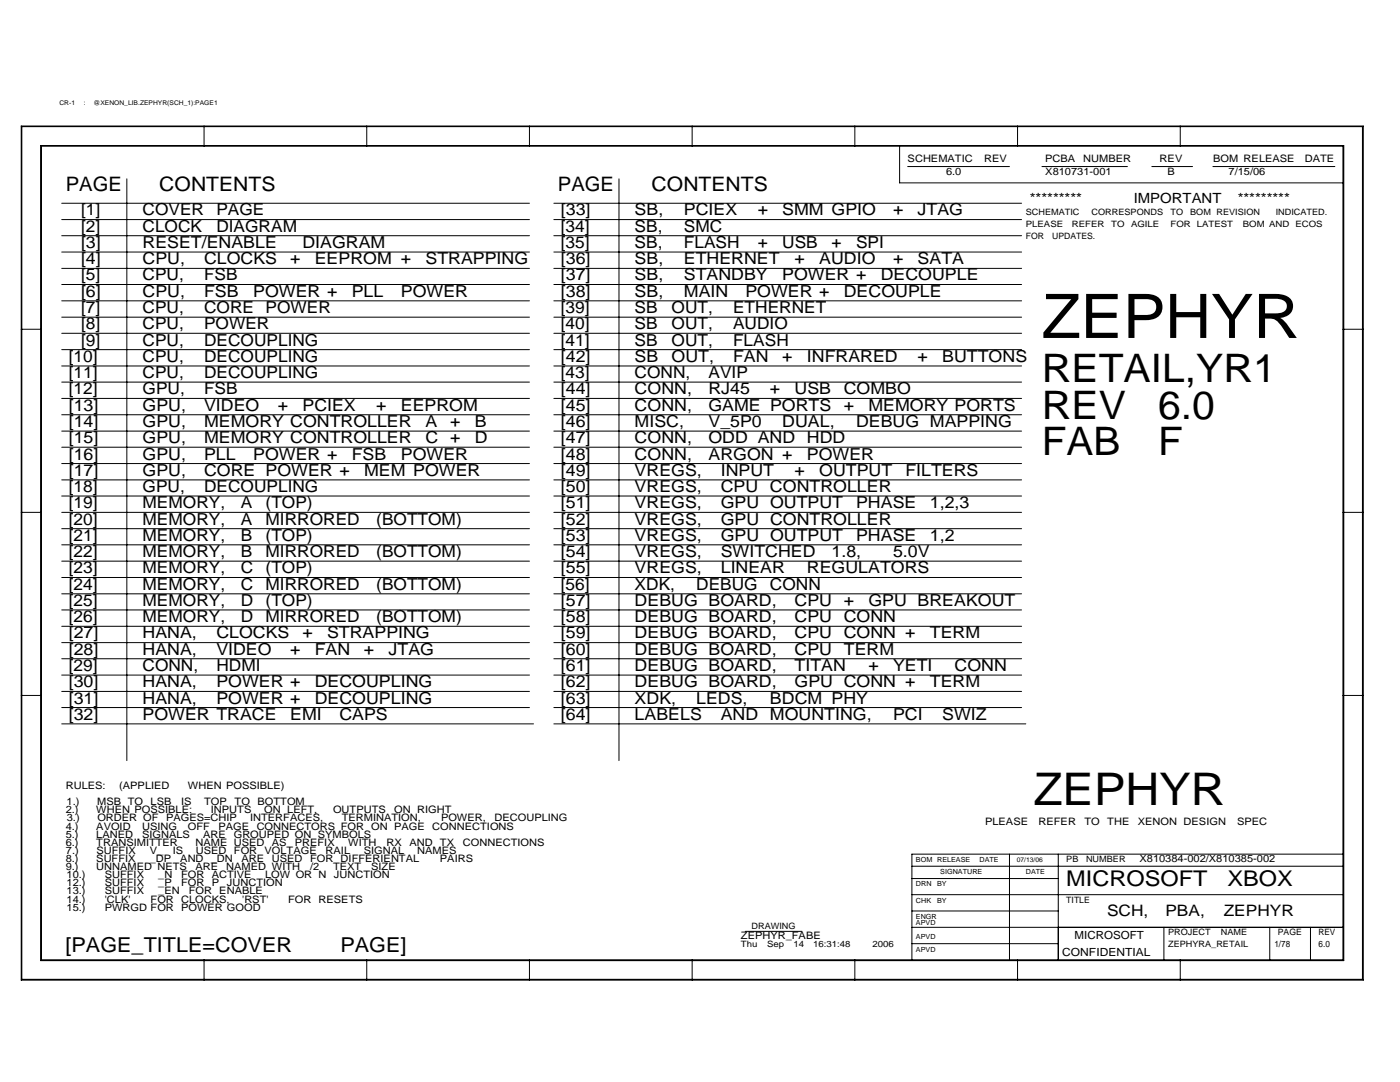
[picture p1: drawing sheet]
<svg xmlns="http://www.w3.org/2000/svg" width="279mm" height="216mm" viewBox="0 0 279 216" stroke-linecap="round" stroke-linejoin="round" font-family="sans-serif">
<defs><g id="words">
<text font-size="12.2" x="207.9" y="67.4">ZEPHYR</text>
<text font-size="9" x="206.3" y="160.7">ZEPHYR</text>
<g font-size="7.8">
<text x="207.9" y="76.2">RETAIL,YR1</text>
<text x="207.9" y="83.6">REV</text>
<text x="231.1" y="83.6">6.0</text>
<text x="207.9" y="90.9">FAB</text>
<text x="231.1" y="90.9">F</text>
</g>
<g font-size="4.3">
<text x="212.8" y="176.9">MICROSOFT</text>
<text x="245" y="176.9">XBOX</text>
</g>
<g font-size="4.1">
<text x="13.1" y="189.9">[PAGE_TITLE=COVER</text>
<text x="67.9" y="189.9">PAGE]</text>
</g>
<g font-size="4">
<text x="13.1" y="38.1">PAGE</text>
<text x="31.8" y="38.1">CONTENTS</text>
<text x="111.3" y="38.1">PAGE</text>
<text x="130" y="38.1">CONTENTS</text>
</g>
<g font-size="3.3">
<text x="16.2" y="43">[1]</text>
<text x="16.2" y="46.2">[2]</text>
<text x="28.4" y="43">COVER</text>
<text x="28.4" y="46.2">CLOCK</text>
<text x="43.2" y="46.2">DIAGRAM</text>
<text x="43.2" y="43">PAGE</text>
<text x="111.9" y="43">[33]</text>
<text x="111.9" y="46.2">[34]</text>
<text x="126.7" y="46.2">SB,</text>
<text x="126.7" y="43">SB,</text>
<text x="136.5" y="43">PCIEX</text>
<text x="136.5" y="46.2">SMC</text>
<text x="151.2" y="43">+</text>
<text x="156.1" y="43">SMM GPIO</text>
<text x="178.2" y="43">+</text>
<text x="183.1" y="43">JTAG</text>
<text x="16.2" y="52.7">[4]</text>
<text x="16.2" y="49.5">[3]</text>
<text x="28.4" y="52.7">CPU,</text>
<text x="28.4" y="49.5">RESET/ENABLE</text>
<text x="40.7" y="52.7">CLOCKS</text>
<text x="57.9" y="52.7">+</text>
<text x="60.4" y="49.5">DIAGRAM</text>
<text x="62.8" y="52.7">EEPROM +</text>
<text x="84.9" y="52.7">STRAPPING</text>
<text x="111.9" y="52.7">[36]</text>
<text x="111.9" y="49.5">[35]</text>
<text x="126.7" y="52.7">SB,</text>
<text x="126.7" y="49.5">SB,</text>
<text x="136.5" y="52.7">ETHERNET</text>
<text x="136.5" y="49.5">FLASH</text>
<text x="151.2" y="49.5">+</text>
<text x="156.1" y="49.5">USB</text>
<text x="158.6" y="52.7">+</text>
<text x="163.5" y="52.7">AUDIO</text>
<text x="165.9" y="49.5">+</text>
<text x="170.9" y="49.5">SPI</text>
<text x="178.2" y="52.7">+</text>
<text x="183.1" y="52.7">SATA</text>
<text x="16.2" y="59.2">[6]</text>
<text x="16.2" y="56">[5]</text>
<text x="28.4" y="59.2">CPU,</text>
<text x="28.4" y="56">CPU,</text>
<text x="40.7" y="59.2">FSB</text>
<text x="40.7" y="56">FSB</text>
<text x="50.5" y="59.2">POWER +</text>
<text x="70.2" y="59.2">PLL</text>
<text x="80" y="59.2">POWER</text>
<text x="111.9" y="56">[37]</text>
<text x="111.9" y="59.2">[38]</text>
<text x="126.7" y="56">SB,</text>
<text x="126.7" y="59.2">SB,</text>
<text x="136.5" y="56">STANDBY</text>
<text x="136.5" y="59.2">MAIN</text>
<text x="148.8" y="59.2">POWER +</text>
<text x="156.1" y="56">POWER +</text>
<text x="168.4" y="59.2">DECOUPLE</text>
<text x="175.8" y="56">DECOUPLE</text>
<text x="16.2" y="62.5">[7]</text>
<text x="16.2" y="65.7">[8]</text>
<text x="28.4" y="62.5">CPU,</text>
<text x="28.4" y="65.7">CPU,</text>
<text x="40.7" y="62.5">CORE POWER</text>
<text x="40.7" y="65.7">POWER</text>
<text x="111.9" y="65.7">[40]</text>
<text x="111.9" y="62.5">[39]</text>
<text x="126.7" y="65.7">SB</text>
<text x="126.7" y="62.5">SB</text>
<text x="134" y="65.7">OUT,</text>
<text x="134" y="62.5">OUT,</text>
<text x="146.3" y="65.7">AUDIO</text>
<text x="146.3" y="62.5">ETHERNET</text>
<text x="16.2" y="69">[9]</text>
<text x="28.4" y="69">CPU,</text>
<text x="40.7" y="69">DECOUPLING</text>
<text x="111.9" y="69">[41]</text>
<text x="126.7" y="69">SB</text>
<text x="134" y="69">OUT,</text>
<text x="146.3" y="69">FLASH</text>
<text x="13.7" y="75.4">[11]</text>
<text x="13.7" y="72.2">[10]</text>
<text x="28.4" y="75.4">CPU,</text>
<text x="28.4" y="72.2">CPU,</text>
<text x="40.7" y="75.4">DECOUPLING</text>
<text x="40.7" y="72.2">DECOUPLING</text>
<text x="111.9" y="75.4">[43]</text>
<text x="111.9" y="72.2">[42]</text>
<text x="126.7" y="75.4">CONN,</text>
<text x="126.7" y="72.2">SB</text>
<text x="134" y="72.2">OUT,</text>
<text x="141.4" y="75.4">AVIP</text>
<text x="146.3" y="72.2">FAN</text>
<text x="156.1" y="72.2">+</text>
<text x="161" y="72.2">INFRARED</text>
<text x="183.1" y="72.2">+</text>
<text x="188" y="72.2">BUTTONS</text>
<text x="13.7" y="78.7">[12]</text>
<text x="13.7" y="82">[13]</text>
<text x="28.4" y="78.7">GPU,</text>
<text x="28.4" y="82">GPU,</text>
<text x="40.7" y="78.7">FSB</text>
<text x="40.7" y="82">VIDEO</text>
<text x="55.5" y="82">+</text>
<text x="60.4" y="82">PCIEX</text>
<text x="75.1" y="82">+</text>
<text x="80" y="82">EEPROM</text>
<text x="111.9" y="82">[45]</text>
<text x="111.9" y="78.7">[44]</text>
<text x="126.7" y="82">CONN,</text>
<text x="126.7" y="78.7">CONN,</text>
<text x="141.4" y="82">GAME PORTS</text>
<text x="141.4" y="78.7">RJ45</text>
<text x="153.7" y="78.7">+</text>
<text x="158.6" y="78.7">USB</text>
<text x="168.4" y="78.7">COMBO</text>
<text x="168.4" y="82">+</text>
<text x="173.3" y="82">MEMORY PORTS</text>
<text x="13.7" y="88.4">[15]</text>
<text x="13.7" y="85.2">[14]</text>
<text x="28.4" y="88.4">GPU,</text>
<text x="28.4" y="85.2">GPU,</text>
<text x="40.7" y="88.4">MEMORY CONTROLLER</text>
<text x="40.7" y="85.2">MEMORY CONTROLLER</text>
<text x="84.9" y="88.4">C</text>
<text x="84.9" y="85.2">A</text>
<text x="89.8" y="88.4">+</text>
<text x="89.8" y="85.2">+</text>
<text x="94.7" y="88.4">D</text>
<text x="94.7" y="85.2">B</text>
<text x="111.9" y="88.4">[47]</text>
<text x="111.9" y="85.2">[46]</text>
<text x="126.7" y="88.4">CONN,</text>
<text x="126.7" y="85.2">MISC,</text>
<text x="141.4" y="88.4">ODD AND</text>
<text x="141.4" y="85.2">V_5P0</text>
<text x="156.1" y="85.2">DUAL,</text>
<text x="161" y="88.4">HDD</text>
<text x="170.9" y="85.2">DEBUG MAPPING</text>
<text x="13.7" y="95">[17]</text>
<text x="13.7" y="91.7">[16]</text>
<text x="28.4" y="95">GPU,</text>
<text x="28.4" y="91.7">GPU,</text>
<text x="40.7" y="95">CORE POWER +</text>
<text x="40.7" y="91.7">PLL</text>
<text x="50.5" y="91.7">POWER +</text>
<text x="70.2" y="91.7">FSB</text>
<text x="72.6" y="95">MEM POWER</text>
<text x="80" y="91.7">POWER</text>
<text x="111.9" y="95">[49]</text>
<text x="111.9" y="91.7">[48]</text>
<text x="126.7" y="95">VREGS,</text>
<text x="126.7" y="91.7">CONN,</text>
<text x="141.4" y="91.7">ARGON +</text>
<text x="143.8" y="95">INPUT</text>
<text x="158.6" y="95">+</text>
<text x="161" y="91.7">POWER</text>
<text x="163.5" y="95">OUTPUT</text>
<text x="180.7" y="95">FILTERS</text>
<text x="13.7" y="101.4">[19]</text>
<text x="13.7" y="98.2">[18]</text>
<text x="28.4" y="101.4">MEMORY,</text>
<text x="28.4" y="98.2">GPU,</text>
<text x="40.7" y="98.2">DECOUPLING</text>
<text x="48.1" y="101.4">A</text>
<text x="53" y="101.4">(TOP)</text>
<text x="111.9" y="101.4">[51]</text>
<text x="111.9" y="98.2">[50]</text>
<text x="126.7" y="101.4">VREGS,</text>
<text x="126.7" y="98.2">VREGS,</text>
<text x="143.8" y="101.4">GPU OUTPUT</text>
<text x="143.8" y="98.2">CPU</text>
<text x="153.7" y="98.2">CONTROLLER</text>
<text x="170.9" y="101.4">PHASE</text>
<text x="185.6" y="101.4">1,2,3</text>
<text x="13.7" y="107.9">[21]</text>
<text x="13.7" y="104.7">[20]</text>
<text x="28.4" y="107.9">MEMORY,</text>
<text x="28.4" y="104.7">MEMORY,</text>
<text x="48.1" y="107.9">B</text>
<text x="48.1" y="104.7">A</text>
<text x="53" y="107.9">(TOP)</text>
<text x="53" y="104.7">MIRRORED</text>
<text x="75.1" y="104.7">(BOTTOM)</text>
<text x="111.9" y="104.7">[52]</text>
<text x="111.9" y="107.9">[53]</text>
<text x="126.7" y="104.7">VREGS,</text>
<text x="126.7" y="107.9">VREGS,</text>
<text x="143.8" y="104.7">GPU CONTROLLER</text>
<text x="143.8" y="107.9">GPU OUTPUT</text>
<text x="170.9" y="107.9">PHASE</text>
<text x="185.6" y="107.9">1,2</text>
<text x="13.7" y="111.2">[22]</text>
<text x="28.4" y="111.2">MEMORY,</text>
<text x="48.1" y="111.2">B</text>
<text x="53" y="111.2">MIRRORED</text>
<text x="75.1" y="111.2">(BOTTOM)</text>
<text x="111.9" y="111.2">[54]</text>
<text x="126.7" y="111.2">VREGS,</text>
<text x="143.8" y="111.2">SWITCHED</text>
<text x="165.9" y="111.2">1.8,</text>
<text x="178.2" y="111.2">5.0V</text>
<text x="13.7" y="114.4">[23]</text>
<text x="13.7" y="117.6">[24]</text>
<text x="28.4" y="114.4">MEMORY,</text>
<text x="28.4" y="117.6">MEMORY,</text>
<text x="48.1" y="114.4">C</text>
<text x="48.1" y="117.6">C</text>
<text x="53" y="114.4">(TOP)</text>
<text x="53" y="117.6">MIRRORED</text>
<text x="75.1" y="117.6">(BOTTOM)</text>
<text x="111.9" y="114.4">[55]</text>
<text x="111.9" y="117.6">[56]</text>
<text x="126.7" y="117.6">XDK,</text>
<text x="126.7" y="114.4">VREGS,</text>
<text x="138.9" y="117.6">DEBUG</text>
<text x="143.8" y="114.4">LINEAR</text>
<text x="153.7" y="117.6">CONN</text>
<text x="161" y="114.4">REGULATORS</text>
<text x="13.7" y="120.9">[25]</text>
<text x="13.7" y="124.2">[26]</text>
<text x="28.4" y="120.9">MEMORY,</text>
<text x="28.4" y="124.2">MEMORY,</text>
<text x="48.1" y="120.9">D</text>
<text x="48.1" y="124.2">D</text>
<text x="53" y="120.9">(TOP)</text>
<text x="53" y="124.2">MIRRORED</text>
<text x="75.1" y="124.2">(BOTTOM)</text>
<text x="111.9" y="120.9">[57]</text>
<text x="111.9" y="124.2">[58]</text>
<text x="126.7" y="120.9">DEBUG BOARD,</text>
<text x="126.7" y="124.2">DEBUG BOARD,</text>
<text x="158.6" y="120.9">CPU</text>
<text x="158.6" y="124.2">CPU</text>
<text x="168.4" y="120.9">+</text>
<text x="168.4" y="124.2">CONN</text>
<text x="173.3" y="120.9">GPU BREAKOUT</text>
<text x="13.7" y="130.6">[28]</text>
<text x="13.7" y="127.4">[27]</text>
<text x="28.4" y="130.6">HANA,</text>
<text x="28.4" y="127.4">HANA,</text>
<text x="43.2" y="130.6">VIDEO</text>
<text x="43.2" y="127.4">CLOCKS</text>
<text x="57.9" y="130.6">+</text>
<text x="60.4" y="127.4">+</text>
<text x="62.8" y="130.6">FAN</text>
<text x="65.3" y="127.4">STRAPPING</text>
<text x="72.6" y="130.6">+</text>
<text x="77.6" y="130.6">JTAG</text>
<text x="111.9" y="130.6">[60]</text>
<text x="111.9" y="127.4">[59]</text>
<text x="126.7" y="130.6">DEBUG BOARD,</text>
<text x="126.7" y="127.4">DEBUG BOARD,</text>
<text x="158.6" y="130.6">CPU</text>
<text x="158.6" y="127.4">CPU</text>
<text x="168.4" y="130.6">TERM</text>
<text x="168.4" y="127.4">CONN +</text>
<text x="185.6" y="127.4">TERM</text>
<text x="13.7" y="133.9">[29]</text>
<text x="13.7" y="137.2">[30]</text>
<text x="28.4" y="133.9">CONN,</text>
<text x="28.4" y="137.2">HANA,</text>
<text x="43.2" y="133.9">HDMI</text>
<text x="43.2" y="137.2">POWER +</text>
<text x="62.8" y="137.2">DECOUPLING</text>
<text x="111.9" y="133.9">[61]</text>
<text x="111.9" y="137.2">[62]</text>
<text x="126.7" y="133.9">DEBUG BOARD,</text>
<text x="126.7" y="137.2">DEBUG BOARD,</text>
<text x="158.6" y="133.9">TITAN</text>
<text x="158.6" y="137.2">GPU CONN +</text>
<text x="173.3" y="133.9">+</text>
<text x="178.2" y="133.9">YETI</text>
<text x="185.6" y="137.2">TERM</text>
<text x="190.5" y="133.9">CONN</text>
<text x="13.7" y="140.4">[31]</text>
<text x="13.7" y="143.6">[32]</text>
<text x="28.4" y="140.4">HANA,</text>
<text x="28.4" y="143.6">POWER TRACE</text>
<text x="43.2" y="140.4">POWER +</text>
<text x="57.9" y="143.6">EMI</text>
<text x="62.8" y="140.4">DECOUPLING</text>
<text x="67.7" y="143.6">CAPS</text>
<text x="111.9" y="143.6">[64]</text>
<text x="111.9" y="140.4">[63]</text>
<text x="126.7" y="143.6">LABELS</text>
<text x="126.7" y="140.4">XDK,</text>
<text x="138.9" y="140.4">LEDS,</text>
<text x="143.8" y="143.6">AND</text>
<text x="153.7" y="143.6">MOUNTING,</text>
<text x="153.7" y="140.4">BDCM PHY</text>
<text x="178.2" y="143.6">PCI</text>
<text x="188" y="143.6">SWIZ</text>
</g>
<g font-size="3.1">
<text x="220.9" y="182.8">SCH,</text>
<text x="232.6" y="182.8">PBA,</text>
<text x="244.2" y="182.8">ZEPHYR</text>
</g>
<g font-size="2.8">
<text x="205.5" y="40.6">*********</text>
<text x="226.3" y="40.6">IMPORTANT</text>
<text x="247" y="40.6">*********</text>
</g>
<g font-size="2.2">
<text x="212" y="190.7">CONFIDENTIAL</text>
<text x="214.5" y="187.4">MICROSOFT</text>
</g>
<g font-size="2">
<text x="181.1" y="32.4">SCHEMATIC</text>
<text x="188.8" y="34.8">6.0</text>
<text x="196.4" y="32.4">REV</text>
<text x="208.6" y="32.4">PCBA</text>
<text x="208.6" y="34.8">X810731-001</text>
<text x="216.2" y="32.4">NUMBER</text>
<text x="231.4" y="32.4">REV</text>
<text x="233" y="34.8">B</text>
<text x="242.1" y="32.4">BOM RELEASE</text>
<text x="245.2" y="34.8">7/15/06</text>
<text x="260.4" y="32.4">DATE</text>
<text x="13.1" y="157.4">RULES:</text>
<text x="13.3" y="160.7">1.)</text>
<text x="19.4" y="160.7">MSB TO</text>
<text x="23.8" y="157.4">(APPLIED</text>
<text x="30.1" y="160.7">LSB</text>
<text x="36.2" y="160.7">IS</text>
<text x="37.5" y="157.4">WHEN POSSIBLE)</text>
<text x="40.7" y="160.7">TOP</text>
<text x="46.8" y="160.7">TO</text>
<text x="51.4" y="160.7">BOTTOM</text>
<text x="13.1" y="165.5">4.)</text>
<text x="13.1" y="162.3">2.)</text>
<text x="13.1" y="167.1">5.)</text>
<text x="13.3" y="163.9">3.)</text>
<text x="19.2" y="165.5">AVOID</text>
<text x="19.2" y="162.3">WHEN POSSIBLE:</text>
<text x="19.2" y="167.1">LANED</text>
<text x="19.4" y="163.9">ORDER OF</text>
<text x="28.4" y="167.1">SIGNALS</text>
<text x="28.4" y="165.5">USING</text>
<text x="33.1" y="163.9">PAGES=CHIP</text>
<text x="37.5" y="165.5">OFF</text>
<text x="40.6" y="167.1">ARE</text>
<text x="42.1" y="162.3">INPUTS</text>
<text x="43.6" y="165.5">PAGE</text>
<text x="46.6" y="167.1">GROUPED ON SYMBOLS</text>
<text x="49.9" y="163.9">INTERFACES,</text>
<text x="51.2" y="165.5">CONNECTORS FOR</text>
<text x="52.7" y="162.3">ON LEFT,</text>
<text x="66.5" y="162.3">OUTPUTS</text>
<text x="68.2" y="163.9">TERMINATION,</text>
<text x="74.1" y="165.5">ON PAGE</text>
<text x="78.7" y="162.3">ON RIGHT</text>
<text x="86.3" y="165.5">CONNECTIONS</text>
<text x="88" y="163.9">POWER,</text>
<text x="98.7" y="163.9">DECOUPLING</text>
<text x="196.6" y="164.7">PLEASE</text>
<text x="207.3" y="164.7">REFER</text>
<text x="216.4" y="164.7">TO</text>
<text x="221" y="164.7">THE</text>
<text x="227.1" y="164.7">XENON DESIGN</text>
<text x="246.9" y="164.7">SPEC</text>
<text x="13.1" y="173.6">9.)</text>
<text x="13.1" y="168.7">6.)</text>
<text x="13.1" y="172">8.)</text>
<text x="13.2" y="170.4">7.)</text>
<text x="19.2" y="173.6">UNNAMED NETS</text>
<text x="19.2" y="168.7">TRANSIMITTER</text>
<text x="19.2" y="172">SUFFIX</text>
<text x="19.3" y="170.4">SUFFIX</text>
<text x="29.9" y="172">_DP</text>
<text x="29.9" y="170.4">V_</text>
<text x="34.5" y="170.4">IS</text>
<text x="36" y="172">AND</text>
<text x="39" y="173.6">ARE</text>
<text x="39" y="168.7">NAME USED</text>
<text x="39.1" y="170.4">USED</text>
<text x="42.1" y="172">_DN</text>
<text x="45.1" y="173.6">NAMED WITH</text>
<text x="46.7" y="170.4">FOR</text>
<text x="48.2" y="172">ARE</text>
<text x="52.8" y="170.4">VOLTAGE</text>
<text x="54.3" y="172">USED</text>
<text x="54.3" y="168.7">AS</text>
<text x="58.8" y="168.7">PREFIX</text>
<text x="61.9" y="172">FOR</text>
<text x="61.9" y="173.6">/2</text>
<text x="65" y="170.4">RAIL</text>
<text x="66.5" y="173.6">TEXT</text>
<text x="68" y="172">DIFFERIENTAL</text>
<text x="69.5" y="168.7">WITH</text>
<text x="72.6" y="170.4">SIGNAL</text>
<text x="74.1" y="173.6">SIZE</text>
<text x="77.1" y="168.7">RX</text>
<text x="81.7" y="168.7">AND</text>
<text x="83.3" y="170.4">NAMES</text>
<text x="87.8" y="172">PAIRS</text>
<text x="87.8" y="168.7">TX</text>
<text x="92.4" y="168.7">CONNECTIONS</text>
<text x="227.4" y="172">X810384-002/X810385-002</text>
<text x="13.3" y="176.9">12.)</text>
<text x="13.3" y="178.5">13.)</text>
<text x="13.3" y="175.3">10.)</text>
<text x="20.9" y="176.9">SUFFIX</text>
<text x="20.9" y="178.5">SUFFIX</text>
<text x="20.9" y="175.3">SUFFIX</text>
<text x="31.6" y="176.9">_P</text>
<text x="31.6" y="178.5">_EN</text>
<text x="31.6" y="175.3">_N</text>
<text x="36.2" y="175.3">FOR</text>
<text x="36.2" y="176.9">FOR</text>
<text x="37.7" y="178.5">FOR</text>
<text x="42.2" y="175.3">ACTIVE</text>
<text x="42.2" y="176.9">P</text>
<text x="43.8" y="178.5">ENABLE</text>
<text x="45.3" y="176.9">JUNCTION</text>
<text x="52.9" y="175.3">LOW OR N</text>
<text x="66.6" y="175.3">JUNCTION</text>
<text x="13.3" y="180.1">14.)</text>
<text x="13.3" y="181.7">15.)</text>
<text x="20.9" y="180.1">'CLK'</text>
<text x="20.9" y="181.7">PWRGD FOR</text>
<text x="30.1" y="180.1">FOR</text>
<text x="36.2" y="180.1">CLOCKS,</text>
<text x="36.2" y="181.7">POWER GOOD</text>
<text x="48.3" y="180.1">'RST'</text>
<text x="57.5" y="180.1">FOR</text>
<text x="63.6" y="180.1">RESETS</text>
<text x="147.9" y="187.4">ZEPHYR_FABE</text>
</g>
<g font-size="1.7">
<text x="204.7" y="42.9">SCHEMATIC</text>
<text x="204.7" y="47.8">FOR</text>
<text x="204.7" y="45.3">PLEASE</text>
<text x="210" y="47.8">UPDATES.</text>
<text x="213.9" y="45.3">REFER</text>
<text x="217.8" y="42.9">CORRESPONDS</text>
<text x="221.8" y="45.3">TO</text>
<text x="225.7" y="45.3">AGILE</text>
<text x="233.6" y="42.9">TO</text>
<text x="233.6" y="45.3">FOR LATEST</text>
<text x="237.5" y="42.9">BOM REVISION</text>
<text x="248" y="45.3">BOM AND ECOS</text>
<text x="254.6" y="42.9">INDICATED.</text>
<text x="212.8" y="172">PB</text>
<text x="216.7" y="172">NUMBER</text>
<text x="150" y="185.4">DRAWING</text>
<text x="212.8" y="180.1">TITLE</text>
<text x="147.9" y="189">Thu</text>
<text x="153.1" y="189">Sep</text>
<text x="158.4" y="189">14</text>
<text x="162.3" y="189">16:31:48</text>
<text x="174.1" y="189">2006</text>
<text x="233.1" y="189">ZEPHYRA_RETAIL</text>
<text x="233.1" y="186.6">PROJECT</text>
<text x="243.6" y="186.6">NAME</text>
<text x="254.3" y="189">1/78</text>
<text x="255" y="186.6">PAGE</text>
<text x="263.1" y="189">6.0</text>
<text x="263.1" y="186.6">REV</text>
</g>
<g font-size="1.4">
<text x="182.8" y="172">BOM RELEASE</text>
<text x="195.5" y="172">DATE</text>
<text x="182.8" y="176.9">DRN</text>
<text x="187" y="176.9">BY</text>
<text x="187.7" y="174.5">SIGNATURE</text>
<text x="204.7" y="174.5">DATE</text>
<text x="182.8" y="183.3">ENGR</text>
<text x="182.8" y="184.5">APVD</text>
<text x="182.8" y="180.1">CHK</text>
<text x="187" y="180.1">BY</text>
<text x="182.8" y="187.4">APVD</text>
<text x="182.8" y="189.9">APVD</text>
</g>
<g font-size="1.3">
<text x="11.9" y="21">CR-1</text>
<text x="16.7" y="21">:</text>
<text x="18.7" y="21">@XENON_LIB.ZEPHYR(SCH_1):PAGE1</text>
<text x="202.9" y="172">07/13/06</text>
</g>
</g></defs>
<g fill="none" stroke="#000" stroke-width=".2">
<path d="M4.2 25.1h267.9v170.5h-267.9zM4.4 25.3h267.5v170.1h-267.5zM8.1 29h260.1v162.7h-260.1zM8.3 29.2h259.7v162.3h-259.7zM25.3 35.7v116.1M40.7 25.1v4.1M73.2 25.1v4.1M105.7 25.1v4.1M123.5 35.7v116.1M138.1 25.1v4.1M170.6 25.1v4.1M179.5 29.2v7.3h88.5"/>
<path d="M181.1 33.2h20.4M203.1 25.1v4.1M207.9 33.2h17.1M229.9 33.2h8.1M235.5 25.1v4.1M242.1 33.2h24.3M12.3 53.6h93.4M12.3 56.8h93.4M12.3 40.6h93.4M12.3 50.3h93.4M12.3 43.8h93.4M12.3 47h93.4"/>
<path d="M110.5 53.6h93.4M110.5 56.8h93.4M110.5 40.6h93.4M110.5 50.3h93.4M110.5 43.8h93.4M110.5 47h93.4M4.2 65.7h4.1M12.3 79.5h93.4M12.3 60h93.4M12.3 69.8h93.4M12.3 66.5h93.4M12.3 76.2h93.4"/>
<path d="M12.3 63.3h93.4M12.3 73h93.4M110.5 79.5h93.4M110.5 60h93.4M110.5 69.8h93.4M110.5 66.5h93.4M110.5 76.2h93.4M110.5 63.3h93.4M110.5 73h93.4M268 65.7h4.1M12.3 82.8h93.4M12.3 86h93.4"/>
<path d="M12.3 95.8h93.4M12.3 99h93.4M12.3 92.5h93.4M12.3 89.2h93.4M110.5 82.8h93.4M110.5 86h93.4M110.5 95.8h93.4M110.5 99h93.4M110.5 92.5h93.4M110.5 89.2h93.4M4.2 102.2h4.1M12.3 102.2h93.4"/>
<path d="M12.3 115.2h93.4M12.3 118.5h93.4M12.3 105.5h93.4M12.3 112h93.4M12.3 108.7h93.4M110.5 102.2h93.4M110.5 115.2h93.4M110.5 118.5h93.4M110.5 105.5h93.4M110.5 112h93.4M110.5 108.7h93.4M268 102.2h4.1"/>
<path d="M4.2 138.8h4.1M12.3 128.2h93.4M12.3 138h93.4M12.3 121.7h93.4M12.3 131.4h93.4M12.3 134.7h93.4M12.3 125h93.4M110.5 128.2h93.4M110.5 138h93.4M110.5 121.7h93.4M110.5 131.4h93.4M110.5 134.7h93.4"/>
<path d="M110.5 125h93.4M268 138.8h4.1M12.3 141.2h93.4M12.3 144.4h94.2M110.5 141.2h93.4M110.5 144.4h94.2M182 175.3h29.2M182 172.8h86M182 178.5h86M201.5 170.4v21.1M211.2 170.4v21.1M268 170.4h-86v21.1"/>
<path d="M40.7 191.5v4.1M73.2 191.5v4.1M105.7 191.5v4.1M138.1 191.5v4.1M148.7 185.8h11.4M170.6 191.5v4.1M182 188.3h29.2M182 185h86M182 181.8h29.2M203.1 191.5v4.1M232.3 185v6.5M235.5 191.5v4.1"/>
<path d="M253.4 185v6.5M261.5 185v6.5"/>
</g>
<use href="#words"/>
</svg>
